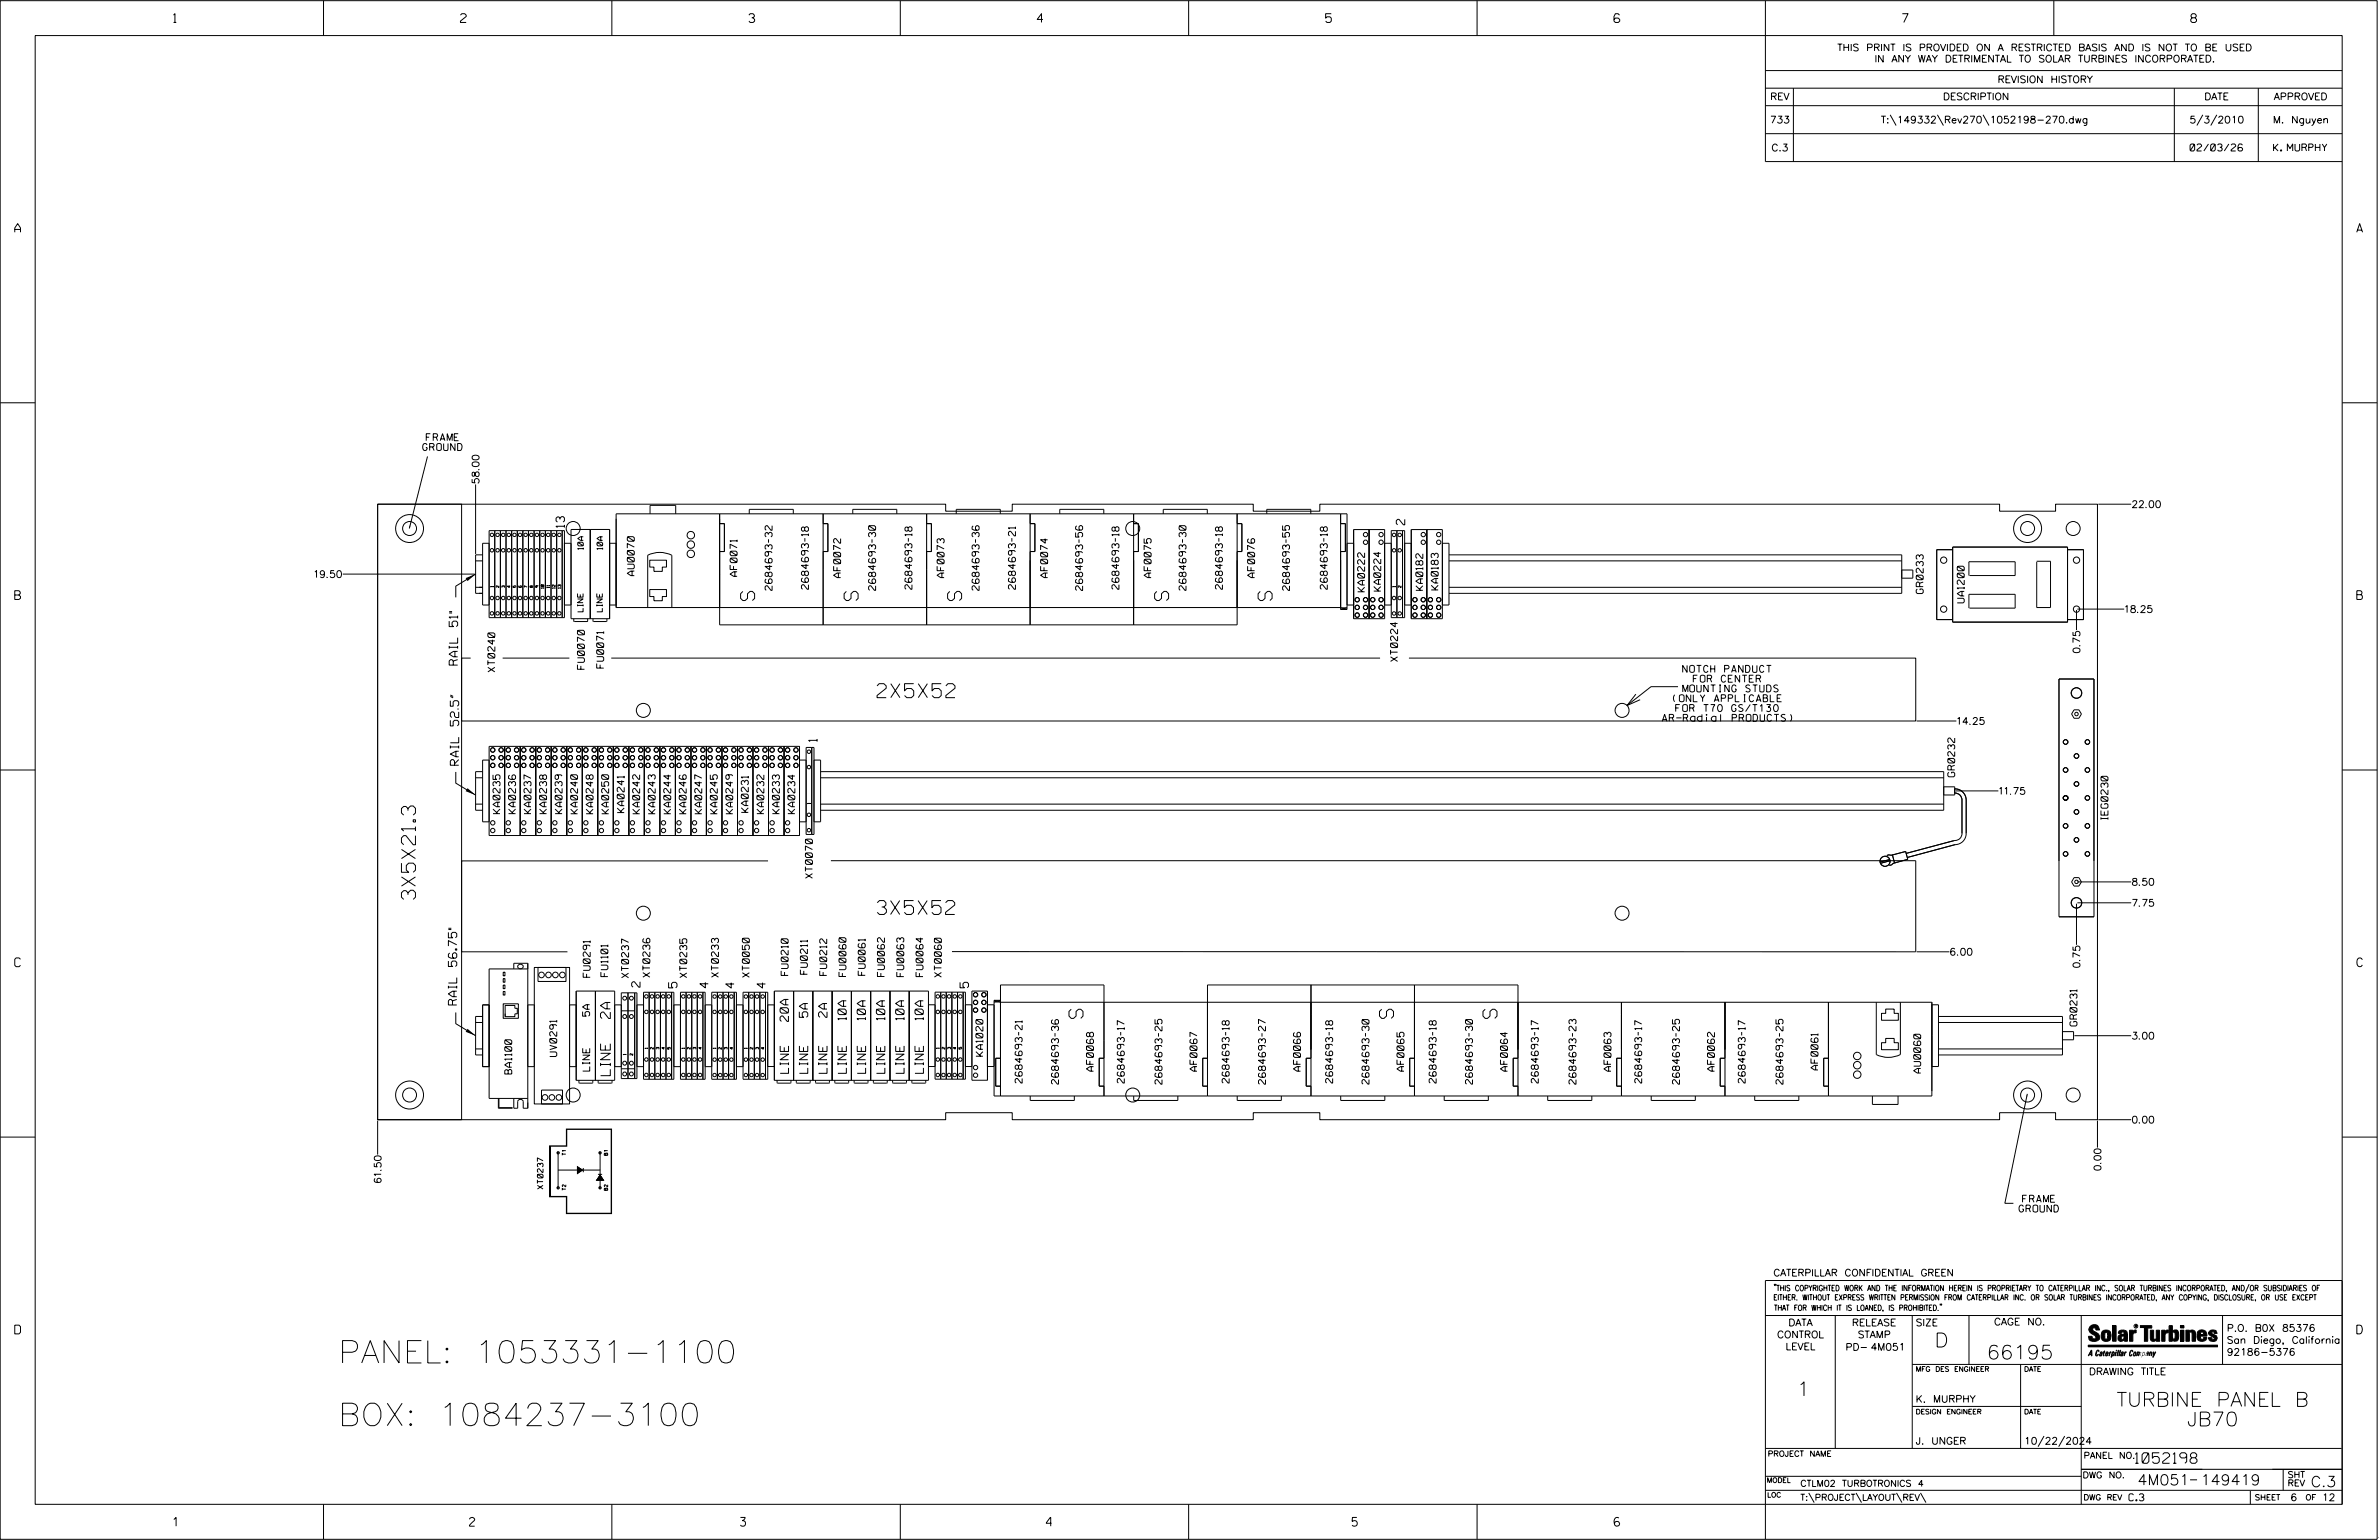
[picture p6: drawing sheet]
<svg xmlns="http://www.w3.org/2000/svg" width="864mm" height="559mm" viewBox="0 0 864 559" stroke-linecap="round" stroke-linejoin="round" font-family="sans-serif">
<defs><g id="words">
<g font-size="8.1">
<text x="122.8" y="494.6">PANEL: 1053331-1100</text>
<text x="122.8" y="517.3">BOX: 1084237-3100</text>
</g>
<g font-size="5.1">
<text x="273.9" y="217.9" transform="rotate(-90 273.9 217.9)">S</text>
<text x="311.5" y="217.9" transform="rotate(-90 311.5 217.9)">S</text>
<text x="349.1" y="217.9" transform="rotate(-90 349.1 217.9)">S</text>
<text x="424.2" y="217.9" transform="rotate(-90 424.2 217.9)">S</text>
<text x="461.8" y="217.9" transform="rotate(-90 461.8 217.9)">S</text>
<text x="318.4" y="253.2">2X5X52</text>
<text x="150.8" y="326.4" transform="rotate(-90 150.8 326.4)">3X5X21.3</text>
<text x="318.5" y="331.8">3X5X52</text>
<text x="388.1" y="366.2" transform="rotate(90 388.1 366.2)">S</text>
<text x="500.8" y="366.2" transform="rotate(90 500.8 366.2)">S</text>
<text x="538.3" y="366.2" transform="rotate(90 538.3 366.2)">S</text>
<text x="702.3" y="488.8">D</text>
<text x="721.2" y="493.2">66195</text>
<text x="652.2" y="506.5">1</text>
<text x="768.3" y="510.3">TURBINE PANEL B</text>
<text x="793.9" y="517.4">JB70</text>
</g>
<g font-size="3.8">
<text x="775.1" y="531">1052198</text>
<text x="775.9" y="538.9">4M051</text>
<text x="798.8" y="538.9">149419</text>
<text x="838.8" y="539.5">C.3</text>
</g>
<g font-size="3.6">
<text x="221.5" y="369.6" transform="rotate(-90 221.5 369.6)">2A</text>
<text x="221.6" y="390.3" transform="rotate(-90 221.6 390.3)">LINE</text>
</g>
<g font-size="3.2">
<text x="63" y="8.2">1</text>
<text x="167.2" y="8.2">2</text>
<text x="271.8" y="8.2">3</text>
<text x="376.5" y="8.2">4</text>
<text x="481.2" y="8.2">5</text>
<text x="690.6" y="8.2">7</text>
<text x="795.3" y="8.2">8</text>
<text x="5.4" y="84.3">A</text>
<text x="855.5" y="84.3">A</text>
<text x="5.4" y="217.5">B</text>
<text x="855.6" y="217.5">B</text>
<text x="5.4" y="350.8">C</text>
<text x="855.6" y="350.8">C</text>
<text x="5.4" y="484">D</text>
<text x="855.6" y="484">D</text>
<text x="62.8" y="553.8">1</text>
<text x="170.4" y="553.8">2</text>
<text x="268.8" y="553.8">3</text>
<text x="379.8" y="553.8">4</text>
<text x="490.8" y="553.8">5</text>
<text x="585.9" y="553.8">6</text>
</g>
<text font-size="3.1" x="166.5" y="277.7" transform="rotate(-90 166.5 277.7)">RAIL 52.5&quot;</text>
<g font-size="3">
<text x="204.9" y="191.4" transform="rotate(-90 204.9 191.4)">13</text>
<text x="509.9" y="190.4" transform="rotate(-90 509.9 190.4)">2</text>
<text x="166.1" y="241.3" transform="rotate(-90 166.1 241.3)">RAIL 51&quot;</text>
<text x="296.6" y="269.1" transform="rotate(-90 296.6 269.1)">1</text>
<text x="232.4" y="358.2" transform="rotate(-90 232.4 358.2)">2</text>
<text x="245.8" y="358.4" transform="rotate(-90 245.8 358.4)">5</text>
<text x="257.1" y="358.4" transform="rotate(-90 257.1 358.4)">4</text>
<text x="266.5" y="358.5" transform="rotate(-90 266.5 358.5)">4</text>
<text x="277.9" y="358.5" transform="rotate(-90 277.9 358.5)">4</text>
<text x="351.6" y="358.4" transform="rotate(-90 351.6 358.4)">5</text>
<text x="165.8" y="364.7" transform="rotate(-90 165.8 364.7)">RAIL 56.75&quot;</text>
<text x="286.2" y="370.6" transform="rotate(-90 286.2 370.6)">20A</text>
<text x="293.2" y="369.1" transform="rotate(-90 293.2 369.1)">5A</text>
<text x="300.2" y="369.1" transform="rotate(-90 300.2 369.1)">2A</text>
<text x="307.2" y="370.1" transform="rotate(-90 307.2 370.1)">10A</text>
<text x="314.2" y="370.1" transform="rotate(-90 314.2 370.1)">10A</text>
<text x="321.2" y="370.1" transform="rotate(-90 321.2 370.1)">10A</text>
<text x="328.2" y="370.1" transform="rotate(-90 328.2 370.1)">10A</text>
<text x="335.2" y="370.1" transform="rotate(-90 335.2 370.1)">10A</text>
<text x="286.2" y="389.5" transform="rotate(-90 286.2 389.5)">LINE</text>
<text x="293.2" y="389.5" transform="rotate(-90 293.2 389.5)">LINE</text>
<text x="300.2" y="389.5" transform="rotate(-90 300.2 389.5)">LINE</text>
<text x="307.2" y="389.5" transform="rotate(-90 307.2 389.5)">LINE</text>
<text x="314.2" y="389.5" transform="rotate(-90 314.2 389.5)">LINE</text>
<text x="321.2" y="389.5" transform="rotate(-90 321.2 389.5)">LINE</text>
<text x="328.2" y="389.5" transform="rotate(-90 328.2 389.5)">LINE</text>
<text x="335.2" y="389.5" transform="rotate(-90 335.2 389.5)">LINE</text>
</g>
<g font-size="2.5">
<text x="666.9" y="18.5">THIS PRINT IS PROVIDED ON A RESTRICTED BASIS AND IS NOT TO BE USED</text>
<text x="680.5" y="22.6">IN ANY WAY DETRIMENTAL TO SOLAR TURBINES INCORPORATED.</text>
<text x="725.1" y="30">REVISION HISTORY</text>
<text x="642.6" y="36.3">REV</text>
<text x="705.3" y="36.3">DESCRIPTION</text>
<text x="800.2" y="36.3">DATE</text>
<text x="825.4" y="36.3">APPROVED</text>
<text x="642.5" y="44.7">733</text>
<text x="682.8" y="44.7">T:\149332\Rev270\1052198-270.dwg</text>
<text x="794.8" y="44.7">5/3/2010</text>
<text x="825.1" y="44.7">M. Nguyen</text>
<text x="643" y="54.8">C.3</text>
<text x="795" y="54.8">02/03/26</text>
<text x="825.3" y="54.8">K. MURPHY</text>
<text x="154.7" y="159.9">FRAME</text>
<text x="153.4" y="163.5">GROUND</text>
<text x="173.9" y="175.3" transform="rotate(-90 173.9 175.3)">58.00</text>
<text x="774.1" y="184.2">22.00</text>
<text x="114.3" y="209.6">19.50</text>
<text x="230.3" y="208.9" transform="rotate(-90 230.3 208.9)">AU0070</text>
<text x="267.6" y="209.1" transform="rotate(-90 267.6 209.1)">AF0071</text>
<text x="305.1" y="209.6" transform="rotate(-90 305.1 209.6)">AF0072</text>
<text x="342.7" y="209.6" transform="rotate(-90 342.7 209.6)">AF0073</text>
<text x="380.3" y="209.6" transform="rotate(-90 380.3 209.6)">AF0074</text>
<text x="417.9" y="209.6" transform="rotate(-90 417.9 209.6)">AF0075</text>
<text x="455.4" y="209.6" transform="rotate(-90 455.4 209.6)">AF0076</text>
<text x="280.3" y="214.2" transform="rotate(-90 280.3 214.2)">2684693-32</text>
<text x="293.5" y="213.8" transform="rotate(-90 293.5 213.8)">2684693-18</text>
<text x="317.8" y="214.2" transform="rotate(-90 317.8 214.2)">2684693-30</text>
<text x="331" y="213.8" transform="rotate(-90 331 213.8)">2684693-18</text>
<text x="355.4" y="214.2" transform="rotate(-90 355.4 214.2)">2684693-36</text>
<text x="368.6" y="213.8" transform="rotate(-90 368.6 213.8)">2684693-21</text>
<text x="393" y="214.2" transform="rotate(-90 393 214.2)">2684693-56</text>
<text x="406.2" y="213.8" transform="rotate(-90 406.2 213.8)">2684693-18</text>
<text x="430.5" y="214.2" transform="rotate(-90 430.5 214.2)">2684693-30</text>
<text x="443.7" y="213.8" transform="rotate(-90 443.7 213.8)">2684693-18</text>
<text x="468.1" y="214.2" transform="rotate(-90 468.1 214.2)">2684693-55</text>
<text x="481.8" y="213.8" transform="rotate(-90 481.8 213.8)">2684693-18</text>
<text x="495.4" y="214.8" transform="rotate(-90 495.4 214.8)">KA0222</text>
<text x="501.2" y="214.5" transform="rotate(-90 501.2 214.5)">KA0224</text>
<text x="516.5" y="214.2" transform="rotate(-90 516.5 214.2)">KA0182</text>
<text x="522.1" y="214" transform="rotate(-90 522.1 214)">KA0183</text>
<text x="698.1" y="215.4" transform="rotate(-90 698.1 215.4)">GR0233</text>
<text x="713" y="218.8" transform="rotate(-90 713 218.8)">UA1200</text>
<text x="771.6" y="222.3">18.25</text>
<text x="507.3" y="240" transform="rotate(-90 507.3 240)">XT0224</text>
<text x="755.1" y="236.8" transform="rotate(-90 755.1 236.8)">0.75</text>
<text x="179.6" y="243.8" transform="rotate(-90 179.6 243.8)">XT0240</text>
<text x="212.2" y="242.9" transform="rotate(-90 212.2 242.9)">FU0070</text>
<text x="219.2" y="242.4" transform="rotate(-90 219.2 242.4)">FU0071</text>
<text x="610.8" y="244">NOTCH PANDUCT</text>
<text x="609.4" y="251.1">MOUNTING STUDS</text>
<text x="614.7" y="247.5">FOR CENTER</text>
<text x="607.1" y="254.6">(ONLY APPLICABLE</text>
<text x="603.4" y="261.7">AR-Radial PRODUCTS)</text>
<text x="607.1" y="258.2">FOR T70 GS/T130</text>
<text x="710.6" y="262.9">14.25</text>
<text x="709.6" y="281.9" transform="rotate(-90 709.6 281.9)">GR0232</text>
<text x="725.9" y="288.3">11.75</text>
<text x="181.5" y="295.2" transform="rotate(-90 181.5 295.2)">KA0235</text>
<text x="187.1" y="295.2" transform="rotate(-90 187.1 295.2)">KA0236</text>
<text x="192.8" y="295.2" transform="rotate(-90 192.8 295.2)">KA0237</text>
<text x="198.4" y="295.2" transform="rotate(-90 198.4 295.2)">KA0238</text>
<text x="204" y="295.2" transform="rotate(-90 204 295.2)">KA0239</text>
<text x="209.7" y="295.3" transform="rotate(-90 209.7 295.3)">KA0240</text>
<text x="215.3" y="295.3" transform="rotate(-90 215.3 295.3)">KA0248</text>
<text x="220.9" y="295.3" transform="rotate(-90 220.9 295.3)">KA0250</text>
<text x="226.6" y="294.8" transform="rotate(-90 226.6 294.8)">KA0241</text>
<text x="232.2" y="295.3" transform="rotate(-90 232.2 295.3)">KA0242</text>
<text x="237.8" y="295.3" transform="rotate(-90 237.8 295.3)">KA0243</text>
<text x="243.5" y="295.3" transform="rotate(-90 243.5 295.3)">KA0244</text>
<text x="249.1" y="295.3" transform="rotate(-90 249.1 295.3)">KA0246</text>
<text x="254.7" y="295.3" transform="rotate(-90 254.7 295.3)">KA0247</text>
<text x="260.4" y="295.3" transform="rotate(-90 260.4 295.3)">KA0245</text>
<text x="266" y="295.3" transform="rotate(-90 266 295.3)">KA0249</text>
<text x="271.6" y="294.8" transform="rotate(-90 271.6 294.8)">KA0231</text>
<text x="277.3" y="295.2" transform="rotate(-90 277.3 295.2)">KA0232</text>
<text x="282.9" y="295.2" transform="rotate(-90 282.9 295.2)">KA0233</text>
<text x="288.5" y="295.2" transform="rotate(-90 288.5 295.2)">KA0234</text>
<text x="765.2" y="297.4" transform="rotate(-90 765.2 297.4)">IEG0230</text>
<text x="294.9" y="318.7" transform="rotate(-90 294.9 318.7)">XT0070</text>
<text x="774.1" y="321.3">8.50</text>
<text x="774.1" y="328.9">7.75</text>
<text x="708.1" y="346.6">6.00</text>
<text x="286.1" y="353.9" transform="rotate(-90 286.1 353.9)">FU0210</text>
<text x="293.1" y="353.5" transform="rotate(-90 293.1 353.5)">FU0211</text>
<text x="300.1" y="354" transform="rotate(-90 300.1 354)">FU0212</text>
<text x="314.1" y="353.9" transform="rotate(-90 314.1 353.9)">FU0061</text>
<text x="755.1" y="351" transform="rotate(-90 755.1 351)">0.75</text>
<text x="214.2" y="354.6" transform="rotate(-90 214.2 354.6)">FU0291</text>
<text x="220.6" y="354.4" transform="rotate(-90 220.6 354.4)">FU1101</text>
<text x="228.2" y="354.8" transform="rotate(-90 228.2 354.8)">XT0237</text>
<text x="235.9" y="354.6" transform="rotate(-90 235.9 354.6)">XT0236</text>
<text x="249.3" y="354.7" transform="rotate(-90 249.3 354.7)">XT0235</text>
<text x="260.8" y="354.6" transform="rotate(-90 260.8 354.6)">XT0233</text>
<text x="272" y="354.6" transform="rotate(-90 272 354.6)">XT0050</text>
<text x="307.1" y="354.3" transform="rotate(-90 307.1 354.3)">FU0060</text>
<text x="321.1" y="354.3" transform="rotate(-90 321.1 354.3)">FU0062</text>
<text x="328.1" y="354.4" transform="rotate(-90 328.1 354.4)">FU0063</text>
<text x="335.1" y="354.4" transform="rotate(-90 335.1 354.4)">FU0064</text>
<text x="341.7" y="354.5" transform="rotate(-90 341.7 354.5)">XT0060</text>
<text x="214" y="368.7" transform="rotate(-90 214 368.7)">5A</text>
<text x="754" y="372.3" transform="rotate(-90 754 372.3)">GR0231</text>
<text x="774.1" y="377.1">3.00</text>
<text x="202.1" y="383.4" transform="rotate(-90 202.1 383.4)">UV0291</text>
<text x="356.8" y="383.3" transform="rotate(-90 356.8 383.3)">KA1020</text>
<text x="185.8" y="389.7" transform="rotate(-90 185.8 389.7)">BA1100</text>
<text x="214.1" y="388.7" transform="rotate(-90 214.1 388.7)">LINE</text>
<text x="396.9" y="388.7" transform="rotate(-90 396.9 388.7)">AF0068</text>
<text x="434.5" y="388.7" transform="rotate(-90 434.5 388.7)">AF0067</text>
<text x="472.1" y="388.7" transform="rotate(-90 472.1 388.7)">AF0066</text>
<text x="509.6" y="388.7" transform="rotate(-90 509.6 388.7)">AF0065</text>
<text x="547.2" y="388.7" transform="rotate(-90 547.2 388.7)">AF0064</text>
<text x="584.8" y="388.7" transform="rotate(-90 584.8 388.7)">AF0063</text>
<text x="622.4" y="388.7" transform="rotate(-90 622.4 388.7)">AF0062</text>
<text x="659.9" y="388.2" transform="rotate(-90 659.9 388.2)">AF0061</text>
<text x="697.2" y="389.4" transform="rotate(-90 697.2 389.4)">AU0060</text>
<text x="371.1" y="393" transform="rotate(-90 371.1 393)">2684693-21</text>
<text x="384.3" y="393.4" transform="rotate(-90 384.3 393.4)">2684693-36</text>
<text x="408.1" y="393" transform="rotate(-90 408.1 393)">2684693-17</text>
<text x="421.8" y="393.4" transform="rotate(-90 421.8 393.4)">2684693-25</text>
<text x="446.2" y="393" transform="rotate(-90 446.2 393)">2684693-18</text>
<text x="459.4" y="393.4" transform="rotate(-90 459.4 393.4)">2684693-27</text>
<text x="483.8" y="393" transform="rotate(-90 483.8 393)">2684693-18</text>
<text x="497" y="393.4" transform="rotate(-90 497 393.4)">2684693-30</text>
<text x="521.3" y="393" transform="rotate(-90 521.3 393)">2684693-18</text>
<text x="534.5" y="393.4" transform="rotate(-90 534.5 393.4)">2684693-30</text>
<text x="558.4" y="393" transform="rotate(-90 558.4 393)">2684693-17</text>
<text x="572.1" y="393.4" transform="rotate(-90 572.1 393.4)">2684693-23</text>
<text x="596" y="393" transform="rotate(-90 596 393)">2684693-17</text>
<text x="609.7" y="393.4" transform="rotate(-90 609.7 393.4)">2684693-25</text>
<text x="633.5" y="393" transform="rotate(-90 633.5 393)">2684693-17</text>
<text x="647.2" y="393.4" transform="rotate(-90 647.2 393.4)">2684693-25</text>
<text x="774.1" y="407.5">0.00</text>
<text x="762.7" y="424.6" transform="rotate(-90 762.7 424.6)">0.00</text>
<text x="138.4" y="429.1" transform="rotate(-90 138.4 429.1)">61.50</text>
<text x="734.2" y="436.3">FRAME</text>
<text x="732.9" y="439.8">GROUND</text>
<text x="643.8" y="463">CATERPILLAR CONFIDENTIAL GREEN</text>
<text x="645.1" y="485.5">CONTROL</text>
<text x="649.2" y="481.1">DATA</text>
<text x="672.3" y="481.1">RELEASE</text>
<text x="674.4" y="485.5">STAMP</text>
<text x="695.4" y="481.1">SIZE</text>
<text x="723.8" y="480.8">CAGE NO.</text>
<text x="808.4" y="483.1">P.O. B0X 85376</text>
<text x="648.2" y="489.8">LEVEL</text>
<text x="669.9" y="490">PD- 4M051</text>
<text x="808.4" y="487.5">San Diego, California</text>
<text x="808.4" y="491.8">92186-5376</text>
<text x="758.3" y="498.9">DRAWING TITLE</text>
<text x="695.4" y="508.9">K. MURPHY</text>
<text x="695.4" y="524.1">J. UNGER</text>
<text x="734.8" y="524.1">10/22/2024</text>
<text x="772.8" y="544.6">C.3</text>
<text x="831.4" y="544.6">6</text>
<text x="842.9" y="544.6">12</text>
</g>
<g font-size="2.3">
<text x="756.4" y="529.2">PANEL NO.</text>
<text x="653.5" y="539.4">CTLM02 TURBOTRONICS 4</text>
<text x="756" y="536.3">DWG NO.</text>
<text x="830.4" y="539.3">REV</text>
<text x="830.4" y="536.2">SHT</text>
<text x="653.5" y="544.5">T:\PROJECT\LAYOUT\REV\</text>
</g>
<g font-size="2">
<text x="211.8" y="199.4" transform="rotate(-90 211.8 199.4)">10A</text>
<text x="218.7" y="199.4" transform="rotate(-90 218.7 199.4)">10A</text>
<text x="211.7" y="222" transform="rotate(-90 211.7 222)">LINE</text>
<text x="218.7" y="222" transform="rotate(-90 218.7 222)">LINE</text>
<text x="197.1" y="431.4" transform="rotate(-90 197.1 431.4)">XT0237</text>
<text x="643.8" y="468.4">&quot;THIS COPYRIGHTED WORK AND THE INFORMATION HEREIN IS PROPRIETARY TO CATERPILLAR INC., SOLAR TURBINES INCORPORATED, AND/OR SUBSIDIARIES OF</text>
<text x="643.8" y="471.8">EITHER. WITHOUT EXPRESS WRITTEN PERMISSION FROM CATERPILLAR INC. OR SOLAR TURBINES INCORPORATED, ANY COPYING, DISCLOSURE, OR USE EXCEPT</text>
<text x="644" y="475.6">THAT FOR WHICH IT IS LOANED, IS PROHIBITED.&quot;</text>
<text x="641.7" y="528.5">PROJECT NAME</text>
<text x="756.3" y="544.3">DWG REV</text>
<text x="818.5" y="544.3">SHEET</text>
<text x="836.9" y="544.3">OF</text>
</g>
<g font-size="1.8">
<text x="695.4" y="497.6">MFG DES ENGINEER</text>
<text x="734.8" y="497.6">DATE</text>
<text x="695.4" y="513.1">DESIGN ENGINEER</text>
<text x="734.8" y="513.1">DATE</text>
<text x="641.3" y="538">MODEL</text>
<text x="641.5" y="543.3">LOC</text>
</g>
<g font-size="1.3">
<text x="205.4" y="419.2" transform="rotate(-90 205.4 419.2)">T1</text>
<text x="220.6" y="419.2" transform="rotate(-90 220.6 419.2)">B1</text>
<text x="205.4" y="431.9" transform="rotate(-90 205.4 431.9)">T2</text>
<text x="220.6" y="431.9" transform="rotate(-90 220.6 431.9)">B2</text>
</g>
<g font-size="1">
<text x="179.1" y="213" transform="rotate(-90 179.1 213)">1</text>
<text x="181.1" y="213.2" transform="rotate(-90 181.1 213.2)">2</text>
<text x="183.2" y="213.2" transform="rotate(-90 183.2 213.2)">3</text>
<text x="185.2" y="213.2" transform="rotate(-90 185.2 213.2)">4</text>
<text x="187.3" y="213.2" transform="rotate(-90 187.3 213.2)">5</text>
<text x="189.3" y="213.2" transform="rotate(-90 189.3 213.2)">6</text>
<text x="191.3" y="213.2" transform="rotate(-90 191.3 213.2)">7</text>
<text x="193.4" y="213.2" transform="rotate(-90 193.4 213.2)">8</text>
<text x="195.4" y="213.2" transform="rotate(-90 195.4 213.2)">9</text>
<text x="197.5" y="213.5" transform="rotate(-90 197.5 213.5)">10</text>
<text x="199.5" y="213.4" transform="rotate(-90 199.5 213.4)">11</text>
<text x="201.5" y="213.5" transform="rotate(-90 201.5 213.5)">12</text>
<text x="203.6" y="213.5" transform="rotate(-90 203.6 213.5)">13</text>
<text x="506.6" y="213" transform="rotate(-90 506.6 213)">1</text>
<text x="508.6" y="213.2" transform="rotate(-90 508.6 213.2)">2</text>
<text x="294.2" y="291.7" transform="rotate(-90 294.2 291.7)">1</text>
<text x="227.3" y="382.8" transform="rotate(-90 227.3 382.8)">1</text>
<text x="229.7" y="383" transform="rotate(-90 229.7 383)">2</text>
<text x="235.1" y="380.5" transform="rotate(-90 235.1 380.5)">1</text>
<text x="237.2" y="380.7" transform="rotate(-90 237.2 380.7)">2</text>
<text x="239.2" y="380.7" transform="rotate(-90 239.2 380.7)">3</text>
<text x="241.3" y="380.7" transform="rotate(-90 241.3 380.7)">4</text>
<text x="243.3" y="380.7" transform="rotate(-90 243.3 380.7)">5</text>
<text x="248.5" y="380.5" transform="rotate(-90 248.5 380.5)">1</text>
<text x="250.6" y="380.7" transform="rotate(-90 250.6 380.7)">2</text>
<text x="252.6" y="380.7" transform="rotate(-90 252.6 380.7)">3</text>
<text x="254.7" y="380.7" transform="rotate(-90 254.7 380.7)">4</text>
<text x="259.9" y="380.5" transform="rotate(-90 259.9 380.5)">1</text>
<text x="261.9" y="380.7" transform="rotate(-90 261.9 380.7)">2</text>
<text x="264" y="380.7" transform="rotate(-90 264 380.7)">3</text>
<text x="266" y="380.7" transform="rotate(-90 266 380.7)">4</text>
<text x="271.3" y="380.5" transform="rotate(-90 271.3 380.5)">1</text>
<text x="273.3" y="380.7" transform="rotate(-90 273.3 380.7)">2</text>
<text x="275.3" y="380.7" transform="rotate(-90 275.3 380.7)">3</text>
<text x="277.4" y="380.7" transform="rotate(-90 277.4 380.7)">4</text>
<text x="341" y="380.5" transform="rotate(-90 341 380.5)">1</text>
<text x="343" y="380.7" transform="rotate(-90 343 380.7)">2</text>
<text x="345" y="380.7" transform="rotate(-90 345 380.7)">3</text>
<text x="347.1" y="380.7" transform="rotate(-90 347.1 380.7)">4</text>
<text x="349.1" y="380.7" transform="rotate(-90 349.1 380.7)">5</text>
</g>
<text font-size=".9" x="775.1" y="481.7">R</text>
</g></defs>
<g fill="none" stroke="#000" stroke-width=".36">
<path d="M.1 .2h862.8v558.4h-862.8zM12.8 12.9h837.4v533h-837.4zM117.4 .2v12.7M222.1 .2v12.7M326.8 .2v12.7M431.5 .2v12.7M536.2 .2v12.7M587.9 5.5l-.5-.5h-1l-.5 1v1.7l.5 .4h1l.6-.4v-.6l-.6-.5h-1l-.5 .5M640.9 .2v58.4h209.3M745.6 .2v12.7M640.9 25.6h209.3M640.9 32h209.3"/>
<path d="M640.9 38.3h209.3M651 32v26.6M789.3 32v26.6M819.8 32v26.6M640.9 48.5h209.3M686.2 41.7l2.1 3.8M703.3 41.7l2.2 3.8M719.9 41.7l2.1 3.8M799.6 41.7l-2.1 3.8M804.7 41.7l-2.2 3.8M.1 146.2h12.7M850.2 146.2h12.7"/>
<path d="M155.2 165.6l-6.6 26.2M172.6 175.8v25.2M137.1 183h206.2v2.5h24.2v-2.5h87.4v2.5h24.2v-2.5h246.8v2.5h20.3v-2.5h15.2v223.3h-15.2v-2.5h-20.3v2.5h-246.8v-2.5h-24.2v2.5h-87.4v-2.5h-24.2v2.5h-206.2zM137.1 183h30.5v223.3h-30.5zM177.6 192.5h27.3v31.6h-27.3zM177.6 197.1h-2.4v22.4h2.4M179.6 192.5v31.6M181.6 192.5v31.6M183.7 192.5v31.6M185.7 192.5v31.6M187.8 192.5v31.6M189.8 192.5v31.6"/>
<path d="M191.8 192.5v31.6M193.9 192.5v31.6M195.9 192.5v31.6M198 192.5v31.6M200 192.5v31.6M202.1 192.5v31.6M204.1 192.5v31.6M204.9 197.1h2.4M207.3 192.1h14v32.4h-14zM214.3 192.1v32.4M221.3 197.1h2.4M236 186.4v-3h9.3v3"/>
<path d="M261.2 186.4v40.3h187.9v-40.3M261.2 190h1.8v10.1h-1.8M272 186.4v-1.6h16v1.6M298.8 190h1.7v10.1h-1.7M298.8 186.4v40.3M309.6 186.4v-1.6h15.9v1.6M336.4 190h1.7v10.1h-1.7M336.4 186.4v40.3M347.1 186.4v-1.6h16v1.6M373.9 190h1.8v10.1h-1.8M373.9 186.4v40.3M384.7 186.4v-1.6h16v1.6"/>
<path d="M411.5 186.4v40.3M411.5 190h1.7v10.1h-1.7M422.3 186.4v-1.6h16v1.6M449.1 190h1.7v10.1h-1.7M459.8 186.4v-1.6h16v1.6M486.7 190h1.7v10.1h-1.7M486.7 186.4v34.8M489 197.1h2.4M491.4 192.2h11.2v32.3h-11.2zM497 192.2v32.3M502.6 197.1h2.4M505 192.5h4.9v31.6h-4.9z"/>
<path d="M507.1 192.5v31.6M509.1 192.5v31.6M509.9 197.1h2.4M512.3 192.2h11.3v32.3h-11.3zM517.9 192.2v32.3M523.6 197.1h2.4v22.4h-2.4M708.8 199.5h-5.7v25.3h5.7M708.8 198.5h41.7v27.2h-41.7zM750.5 199.5h5.8v25.3h-5.8M761.7 183h11.9M124.4 208.3h47.9M172.6 208.3l-7.1 4.4v4"/>
<path d="M172.6 203.5h2.6M172.6 213.1h2.6M175.2 201.3h-2.6v14h2.6M204.9 219.5h2.4M221.3 219.5h2.4M235.9 203.3h6v2.5h-1.5v1.5h-3v-1.5h-1.5zM235.9 213.9h6v2.6h-1.5v1.5h-3v-1.5h-1.5zM489 219.5h2.4M502.6 219.5h2.4M509.9 219.5h2.4M526 201.3h164.4v14h-164.4M526 203.5h164.4"/>
<path d="M526 213.1h164.4M690.4 206.8h4v3h-4M714.7 208.8v-5h16.8v5h-16.6M739.4 203.7h5v16.8h-5v-16.7M170.9 238.8h-3.3v22.8h527.8v-22.8h-183.9M182.5 238.8h24.2M208.3 224.5l.2 1h4.6l.2-1M215.3 224.5l.2 1h4.6l.2-1M221.9 238.8h279.1M235.1 220.5v-19a9.9 9.9 0 0 1 8.8 0v19M486.7 221.2h2.3M486.7 220.5h-263v-34.1h265.3v34.8"/>
<path d="M489 221.2l-2.3-.6h2.3l-2.3 .6M714.7 220.7v-5h16.8v5h-16.6M753.8 221.3v7.3M754.1 221h17M593.8 251.9l-3.2 4.1 4.8-2.1M609.1 249.2h-9.8l-8.7 6.8M747.4 246.4h12.7v86.3h-12.7zM752.9 257.6h1.8l.9 1.5-.9 1.5h-1.8l-.9-1.5zM.1 279.4h12.7M175.2 280h-2.6v14h2.6M177.6 270.8h112.6v32.4h-112.6zM177.6 275.8h-2.4v22.4h2.4"/>
<path d="M183.2 270.8v32.4M188.8 270.8v32.4M194.5 270.8v32.4M200.1 270.8v32.4M205.7 270.8v32.4M211.4 270.8v32.4M217 270.8v32.4M222.6 270.8v32.4M228.3 270.8v32.4M233.9 270.8v32.4M239.5 270.8v32.4M245.2 270.8v32.4"/>
<path d="M250.8 270.8v32.4M256.4 270.8v32.4M262.1 270.8v32.4M267.7 270.8v32.4M273.3 270.8v32.4M279 270.8v32.4M284.6 270.8v32.4M290.2 275.8h2.4M292.6 271.2h2.9v31.6h-2.9zM294.7 271.2v31.6M295.5 275.8h2.4v22.4h-2.4M297.9 280h407.7v14h-407.7"/>
<path d="M695.7 261.6h14.5M850.2 279.4h12.7M165.5 280.1v4.1l7.1 4.3M172.6 282.2h2.6M172.6 291.8h2.6M290.2 298.2h2.4M297.9 282.2h407.7M297.9 291.8h407.7M705.6 285.5h4v3h-4M709.6 287.8a2.56 2.56 0 0 1 2.6 2.5v12.1a2.68 2.68 0 0 1-2.9 2.6l-17.4 4.7M709.6 286.2a4.1 4.1 0 0 1 4.1 4.1v12.1a4 4 0 0 1-4 4.1l-17.3 4.6M709.9 287h15.5"/>
<path d="M278.8 312.4h-111.2v33h38.4M301.6 312.3h393.8v33.1l-349.8-.1M686 311.9l-3.5 .9M686.1 312.3l-3.5 1M687 310.2l4.8-1.2 .7 2.8-4.8 1.3zM687.2 310.2l-2.3 .2M688 313.1l-2.1 .9M752.9 318.5h1.8l.9 1.5-.9 1.5h-1.8l-.9-1.5zM753.8 327.9v14.9M754.1 320h19.5M754.1 327.6h19.5M182.7 359.8h.6v1.3h-.6z"/>
<path d="M182.7 357.4h.6v1.3h-.6zM182.7 355.1h.6v1.3h-.6zM182.7 352.8h.6v1.3h-.6zM186.5 351.6v-2.1h5.1v52.6h-1.7v-2.4a1.03 1.03 0 0 0-1-.8 1.03 1.03 0 0 0-1 .8v2.4h-1.4v-3.5M191.6 351.6h-14v47h14M194 351h12.8v49.6h-12.8zM195.3 351h10.2v5.1h-10.2zM209.2 359.6h13.9v32.4h-13.9zM216.1 359.6v32.4M281.1 359.6h55.9v32.4h-55.9zM288.1 359.6v32.4M295.1 359.6v32.4"/>
<path d="M302.1 359.6v32.4M309.1 359.6v32.4M316.1 359.6v32.4M323.1 359.6v32.4M330.1 359.6v32.4M352.8 359.6h5.7v32.4h-5.7zM475.9 357.4v40.3M513.5 357.4v40.3M695.7 345.4h11.9M165.5 367.4v4l7.1 4.4M172.6 371h2.6M175.2 368.8h-2.6v14h2.6"/>
<path d="M177.6 364.6h-2.4v22.4h2.4M182.7 364.2h5.5v5.3h-5.5zM183.4 367.8v1.1h3.5v-1h.9v-2h-.9v-1.1h-3.5v4.1M191.6 364.6h2.4v22.4h-2.4M209.2 364.6h-2.4v22.4h2.4M223.1 364.6h2.4M225.5 360.3h5.7v31.1h-5.7zM225.5 366.8h4.9M228 360.3v31.1M230.4 360.3v31.1M231.2 364.6h2.4M233.6 360h11v31.6h-11z"/>
<path d="M235.7 360v31.6M237.7 360v31.6M239.7 360v31.6M241.8 360v31.6M243.8 360v31.6M244.6 364.6h2.4M247 360h9v31.6h-9zM249.1 360v31.6M251.1 360v31.6M253.1 360v31.6M255.2 360v31.6M256 364.6h2.4"/>
<path d="M258.4 360h8.9v31.6h-8.9zM260.4 360v31.6M262.5 360v31.6M264.5 360v31.6M266.5 360v31.6M267.3 364.6h2.4M269.7 360h9v31.6h-9zM271.8 360v31.6M273.8 360v31.6M275.8 360v31.6M277.9 360v31.6M278.7 364.6h2.4"/>
<path d="M337 364.6h2.4M339.4 360h11v31.6h-11zM341.5 360v31.6M343.5 360v31.6M345.5 360v31.6M347.6 360v31.6M349.6 360v31.6M350.4 364.6h2.4M358.5 364.6h2.4M360.9 363v34.7h340.4v-34h-338.1M360.9 363h2.3l-2.3 .6h2.3zM588.6 363.7v34"/>
<path d="M626.2 363.7v34M663.8 363.7v34M681.1 363.7v19a9.9 9.9 0 0 0 8.8 0v-19M684.5 376.8h3.1v1.6h1.5v2.5h-6.1v-2.5h1.5zM684.5 366.1h3.1v1.6h1.5v2.5h-6.1v-2.5h1.5zM701.3 364.6h2.4v22.4h-2.4M703.7 371h45M703.7 368.8h45v14h-45M748.7 374.3h4v3h-4M753 375.8h20.6M172.6 380.6h2.6M181.1 398.6v3.3h4.9v.2h-5.1v-3.5"/>
<path d="M196.6 395.5h7.6v5.1h-7.6zM210.1 392l.2 1h4.7l.2-1M217.1 392l.2 1h4.7l.2-1M223.1 387h2.4M225.5 387.8h4.9M231.2 387h2.4M244.6 387h2.4M256 387h2.4M267.3 387h2.4M278.7 387h2.4M282.1 392l.2 1h4.6l.2-1M289.1 392l.2 1h4.6l.2-1"/>
<path d="M296.1 392l.2 1h4.6l.2-1M303 392l.2 1h4.7l.2-1M310.1 392l.1 1h4.7l.2-1M317 392l.3 1h4.6l.2-1M324 392l.2 1h4.7l.2-1M331 392l.2 1h4.7l.2-1M337 387h2.4M350.4 387h2.4M358.5 387h2.4M363.2 384h-1.7v10.1h1.7M374 397.7v1.6h16v-1.6M400.8 397.7v-40.3h-37.6v40.3"/>
<path d="M400.8 384h-1.8v10.1h1.8M411.6 397.7v1.6h16v-1.6M438.3 384h-1.7v10.1h1.7M438.3 397.7v-40.3h112.7v40.3M449.1 397.7v1.6h16v-1.6M475.9 384h-1.7v10.1h1.7M486.7 397.7v1.6h16v-1.6M513.5 384h-1.8v10.1h1.8M524.3 397.7v1.6h16v-1.6M551 384h-1.7v10.1h1.7M561.8 397.7v1.6h16v-1.6M588.6 384h-1.7v10.1h1.7"/>
<path d="M599.4 397.7v1.6h16v-1.6M626.2 384h-1.7v10.1h1.7M637 397.7v1.6h16v-1.6M663.8 384h-1.8v10.1h1.8M679.7 397.7v3.1h9.3v-3.1M703.7 380.6h45M735.9 396.9l-8.1 39.7h3.1M.1 412.6h12.7M137.1 406.6v12.4M202.6 418.6v12.1M217.8 418.6v12.1M761.4 406.6v9.8"/>
<path d="M761.7 406.3h11.9M850.2 412.6h12.7M202.6 424.6h15.2M211.7 423.8v1.5M217.1 426.1h1.5M640.9 477.3h209.3M644.2 466.1l-.1 .4M644.7 466.1l-.2 .4M666.2 477.3v48.3M694.2 477.3v48.3M704.4 473.3l-.1 .4M704.8 473.3l-.1 .4"/>
<path d="M714.8 477.3v17.8M755.5 477.3v68.6M806.8 477.3v17.8M816.5 466l-1.4 3.1M850.2 464.6h-209.3v94M850.2 464.8v81.1M694.2 495.1h156M733.5 495.1v30.5M758.6 481.4a2.02 2.02 0 0 1 3.1-.1l.5 1.3h-1.3l-.2-.6-.4-.2-.6 .1-.1 .4 .4 .7a2.46 2.46 0 0 1 2.2 2.9 2.83 2.83 0 0 1-3.8 .3l-.3-1.3h1.3l.2 .7 .6 .3 .5-.2 .2-.5-.4-.6-1.9-1.2-.4-.9zM759.2 491.3h-.7l.7-1.2v1.9h.2l-.1-2.1-1.3 2.1 .5-.5h.7M761.3 490l.3-.2 .4 .3-.1 .3-.3-.4-.4 .3-.3 1.6h.4l.4-.5-.3 .6-.4 .1-.3-.4zM762.6 490.6l.5-.1-.1 1.4h-.9a.74 .74 0 0 1 .9-.8l-.3 .7-.5 .1 .2-.5 .6-.2v-.5l-.7 .2z"/>
<path d="M763 483.2a2.17 2.17 0 0 1 3.1 0l.3 1.4-.3 1.5a2.17 2.17 0 0 1-3.1 0l-.3-1.5zM763.6 490.5l.4-.4 .2 .6h-.3l-.3 .9 .2 .4-.3-.1zM764.1 483.7l.5-.4 .4 .3v2.2l-.4 .2-.5-.2zM764.6 491.1l.6 .2v-.7l-.4-.1-.4 .6-.1 .8h.6M764.6 491.1l-.1 .8h.4M764.6 482.6v.8M764.8 490.7l.4 .1v.3h-.6zM765 491.5l-.1 .4zM766 490.5l-.5 1.5zM766 490.8l.4-.3-.4 .4M766.9 481h1.3v5.7h-1.3zM767 490.8l.5 .1-.3 .8-.4 .2z"/>
<path d="M767.3 490.5h-.5l-.5 2M767.3 490.5a.8 .8 0 0 1 .2 1 .8 .8 0 0 1-.9 .4l-.1 .6M767.3 490.5l-.1 .2M768.1 490.5l-.4 1.5zM768.2 489.9h.3l-.1 .2h-.2zM769 489.9l-.5 2.1zM769.7 489.9l-.6 2.1zM770.1 491.4l.5-.3-.5 .8zM770.4 491.9h.1M770.6 491.1l.1-.4-.7 .2 .1-.3 .6-.1 .2 .3-.5 1.1M770.6 491.1a.74 .74 0 0 0-.8 .8h.6M771 484.8h-.7l-.3 .6 .4 .7 .5-.3 .1-2.4h-.8l-.1 .4h-1.2a1.71 1.71 0 0 1 1.8-1.3 1.71 1.71 0 0 1 1.6 1.4v2.8h-1.1l-.1-.6"/>
<path d="M771 484.2l-1.5 .1a1.41 1.41 0 0 0 0 2.4l.5 .1 1.1-.7M771.2 486.1h-.1M771.4 490.5l.1 .3 .4-.3-.9 1.5zM771.5 490.8h.1M773 482.7h1.2v.5l.5-.5 .7-.1v1h-.6l-.5 .4-.1 2.7h-1.2zM773.3 490.3l.6-.4 .4 .2-.1 .4-.3-.4a1.28 1.28 0 0 0-.5 1.8l.6-.4-.1 .4-.8 .1zM774.7 490.8l.5-.3a.88 .88 0 0 1 .2 .9 .88 .88 0 0 1-.7 .7l-.2-.2zM774.8 490.9h.5l-.3 1h-.3l-.2-.2zM775.2 490.5l-.1 .2M776.8 481h4.3v.9h-1.5v4.8h-1.3M776.8 490.6l-.8 .2v-.3l-.4 1.5 .8-1.3v1.3l.3-1.2M779.3 491.1h.4"/>
<path d="M779.6 490.5h.3l-.3 1.4M779.6 490.7h.2l-.1 .4M779.7 491.1l-.1 .4M779.7 491.1l-.4 .2M780.1 492l.4-1.5 .1 .3 .3-.3 .3 .2-.3 1.3v-1.3l-.7 1.3M780.6 482.7h1.2v2.7l.1 .4 .4 .3 .4-.7v-2.7h1.2l.1 4h-1.3v-.5l-1.1 .6-.7-.3-.3-.7zM781.6 492.5l1-2-.8 1.3-.2-1.3-.2 2M784.7 482.7h1.2v.5l.5-.5 .7-.1v1h-.5l-.6 .4-.1 2.7h-1.2zM787.4 481h1.2v2a1.4 1.4 0 0 1 2.2 .2l.1 1.4-.4 1.9-1.5 .1-.4-.5v-1l.5 .9 .5-.3v-2.1l-.5-.4-.5 .7v2.8h-1.2zM791.5 482.7h1.3v4h-1.3zM791.5 481h1.3v.9h-1.3zM793.5 482.7h1.3v.4l.7-.5 1.1 .2 .4 .6v3.3h-1.2l-.3-3.4-.7 .2v3.2h-1.3z"/>
<path d="M794.8 483.1h.1M797.7 483.2a1.92 1.92 0 0 1 2.4-.5 1.92 1.92 0 0 1 1 2.1h-2.3v.8l.6 .5 .5-.3v-.5h1.2a1.83 1.83 0 0 1-2.1 1.4 1.83 1.83 0 0 1-1.5-2.1zM798.8 484.2v.6M799.1 483.4h.6l.2 .8h-1.1zM804.6 482.9a1.84 1.84 0 0 0-2.9 .8 3.3 3.3 0 0 0 2.2 1.9l-.5 .5-.4-.3-.1-.4h-1.2l.1 .6a1.92 1.92 0 0 0 2.9 .4M804.9 483.8h-1.2l-.2-.6-.5 .1-.1 .3 .1 .3 1.8 .9M805.1 488.1h-47.1v.6h47.1M694.2 510.3h61.3M640.9 525.6h209.2M640.9 535.7h114.6M742 521.1l-2.2 3.8M749.5 521.1l-2.2 3.8"/>
<path d="M755.5 533.2h94.7M795 537h2.6M828.8 533.2v7.6M117.4 545.9v12.7M222.1 545.9v12.7M326.8 545.9v12.7M431.5 545.9v12.7M536.2 545.9v12.7M640.9 540.8h209.3M656.6 541.7l2 3.5M673.8 541.7l1.9 3.5M688.4 541.7l2 3.5"/>
<path d="M697.2 541.7l1.9 3.5M816.9 541v4.9M863.5 558h.1"/>
<circle cx="148.7" cy="191.8" r="5.1"/>
<circle cx="148.7" cy="191.8" r="2.54"/>
<circle cx="178.6" cy="194.1" r=".62"/>
<circle cx="178.6" cy="199.7" r=".64"/>
<circle cx="180.6" cy="194.1" r=".62"/>
<circle cx="180.6" cy="199.7" r=".64"/>
<circle cx="182.7" cy="194.1" r=".62"/>
<circle cx="182.7" cy="199.7" r=".64"/>
<circle cx="184.7" cy="194.1" r=".62"/>
<circle cx="184.7" cy="199.7" r=".64"/>
<circle cx="186.8" cy="194.1" r=".62"/>
<circle cx="186.8" cy="199.7" r=".64"/>
<circle cx="188.8" cy="194.1" r=".62"/>
<circle cx="188.8" cy="199.7" r=".64"/>
<circle cx="190.8" cy="194.1" r=".62"/>
<circle cx="190.8" cy="199.7" r=".64"/>
<circle cx="192.9" cy="194.1" r=".62"/>
<circle cx="192.9" cy="199.7" r=".64"/>
<circle cx="194.9" cy="194.1" r=".62"/>
<circle cx="194.9" cy="199.7" r=".64"/>
<circle cx="197" cy="194.1" r=".62"/>
<circle cx="197" cy="199.7" r=".64"/>
<circle cx="199" cy="194.1" r=".62"/>
<circle cx="199" cy="199.7" r=".64"/>
<circle cx="201" cy="194.1" r=".62"/>
<circle cx="201" cy="199.7" r=".63"/>
<circle cx="203.1" cy="194.1" r=".62"/>
<circle cx="203.1" cy="199.7" r=".64"/>
<circle cx="208.1" cy="191.8" r="2.54"/>
<circle cx="250.8" cy="197.6" r="1.36"/>
<circle cx="250.8" cy="194.2" r="1.36"/>
<circle cx="411.2" cy="191.8" r="2.54"/>
<circle cx="495.7" cy="194" r=".8"/>
<circle cx="495.7" cy="196.8" r=".8"/>
<circle cx="501.3" cy="196.8" r=".79"/>
<circle cx="501.3" cy="194" r=".79"/>
<circle cx="506.1" cy="199.7" r=".62"/>
<circle cx="506.1" cy="194.1" r=".64"/>
<circle cx="508.1" cy="199.7" r=".62"/>
<circle cx="508.1" cy="194.1" r=".64"/>
<circle cx="516.7" cy="196.8" r=".79"/>
<circle cx="516.7" cy="194" r=".79"/>
<circle cx="522.3" cy="196.8" r=".8"/>
<circle cx="522.3" cy="194" r=".8"/>
<circle cx="736" cy="191.8" r="2.54"/>
<circle cx="736" cy="191.8" r="5.1"/>
<circle cx="752.6" cy="191.8" r="2.54"/>
<circle cx="178.6" cy="217" r=".63"/>
<circle cx="180.6" cy="217" r=".63"/>
<circle cx="182.7" cy="217" r=".63"/>
<circle cx="184.7" cy="217" r=".63"/>
<circle cx="186.8" cy="217" r=".63"/>
<circle cx="188.8" cy="217" r=".63"/>
<circle cx="190.8" cy="217" r=".63"/>
<circle cx="192.9" cy="217" r=".63"/>
<circle cx="194.9" cy="217" r=".63"/>
<circle cx="197" cy="217" r=".63"/>
<circle cx="199" cy="217" r=".63"/>
<circle cx="201" cy="217" r=".63"/>
<circle cx="203.1" cy="217" r=".63"/>
<circle cx="250.8" cy="201" r="1.36"/>
<circle cx="492.7" cy="217.6" r=".8"/>
<circle cx="495.7" cy="217.6" r=".8"/>
<circle cx="498.3" cy="217.6" r=".79"/>
<circle cx="501.3" cy="217.6" r=".79"/>
<circle cx="506.1" cy="217" r=".64"/>
<circle cx="508.1" cy="217" r=".64"/>
<circle cx="513.6" cy="217.6" r=".79"/>
<circle cx="516.7" cy="217.6" r=".79"/>
<circle cx="519.2" cy="217.6" r=".8"/>
<circle cx="522.3" cy="217.6" r=".8"/>
<circle cx="705.6" cy="203.3" r="1.14"/>
<circle cx="753.8" cy="203.3" r="1.15"/>
<circle cx="178.6" cy="222.6" r=".64"/>
<circle cx="180.6" cy="222.6" r=".64"/>
<circle cx="182.7" cy="222.6" r=".64"/>
<circle cx="184.7" cy="222.6" r=".64"/>
<circle cx="186.8" cy="222.6" r=".64"/>
<circle cx="188.8" cy="222.6" r=".64"/>
<circle cx="190.8" cy="222.6" r=".64"/>
<circle cx="192.9" cy="222.6" r=".64"/>
<circle cx="194.9" cy="222.6" r=".64"/>
<circle cx="197" cy="222.6" r=".64"/>
<circle cx="199" cy="222.6" r=".64"/>
<circle cx="201" cy="222.6" r=".63"/>
<circle cx="203.1" cy="222.6" r=".64"/>
<circle cx="492.7" cy="220.4" r=".8"/>
<circle cx="492.7" cy="223.2" r=".8"/>
<circle cx="495.7" cy="220.4" r=".8"/>
<circle cx="495.7" cy="223.2" r=".8"/>
<circle cx="498.3" cy="220.4" r=".79"/>
<circle cx="498.3" cy="223.2" r=".8"/>
<circle cx="501.3" cy="220.4" r=".79"/>
<circle cx="501.4" cy="223.2" r=".8"/>
<circle cx="506.1" cy="222.6" r=".63"/>
<circle cx="508.1" cy="222.6" r=".63"/>
<circle cx="513.6" cy="220.4" r=".79"/>
<circle cx="513.6" cy="223.2" r=".8"/>
<circle cx="516.7" cy="220.4" r=".79"/>
<circle cx="516.7" cy="223.2" r=".8"/>
<circle cx="519.2" cy="220.4" r=".8"/>
<circle cx="519.2" cy="223.2" r=".8"/>
<circle cx="522.3" cy="220.4" r=".8"/>
<circle cx="522.3" cy="223.2" r=".8"/>
<circle cx="705.6" cy="221" r="1.14"/>
<circle cx="753.8" cy="221" r="1.15"/>
<circle cx="233.5" cy="257.8" r="2.54"/>
<circle cx="588.8" cy="257.8" r="2.54"/>
<circle cx="753.8" cy="251.5" r="1.91"/>
<circle cx="753.8" cy="259.1" r=".63"/>
<circle cx="178.9" cy="272.1" r=".8"/>
<circle cx="178.9" cy="277.7" r=".8"/>
<circle cx="178.9" cy="274.9" r=".8"/>
<circle cx="181.9" cy="272.1" r=".8"/>
<circle cx="181.9" cy="274.9" r=".8"/>
<circle cx="181.9" cy="277.7" r=".8"/>
<circle cx="184.5" cy="272.1" r=".81"/>
<circle cx="184.5" cy="277.7" r=".8"/>
<circle cx="184.5" cy="274.9" r=".8"/>
<circle cx="187.5" cy="272.1" r=".81"/>
<circle cx="187.5" cy="277.7" r=".8"/>
<circle cx="187.5" cy="274.9" r=".8"/>
<circle cx="190.1" cy="272.1" r=".8"/>
<circle cx="190.1" cy="274.9" r=".79"/>
<circle cx="190.1" cy="277.7" r=".79"/>
<circle cx="193.2" cy="272.1" r=".8"/>
<circle cx="193.2" cy="274.9" r=".79"/>
<circle cx="193.2" cy="277.7" r=".79"/>
<circle cx="195.8" cy="272.1" r=".8"/>
<circle cx="195.8" cy="277.7" r=".8"/>
<circle cx="195.8" cy="274.9" r=".8"/>
<circle cx="198.8" cy="272.1" r=".8"/>
<circle cx="198.8" cy="274.9" r=".8"/>
<circle cx="198.8" cy="277.7" r=".8"/>
<circle cx="201.4" cy="272.1" r=".8"/>
<circle cx="201.4" cy="274.9" r=".8"/>
<circle cx="201.4" cy="277.7" r=".8"/>
<circle cx="204.4" cy="272.1" r=".8"/>
<circle cx="204.5" cy="277.7" r=".8"/>
<circle cx="204.5" cy="274.9" r=".8"/>
<circle cx="207" cy="272.1" r=".8"/>
<circle cx="207" cy="274.9" r=".79"/>
<circle cx="207" cy="277.7" r=".79"/>
<circle cx="210.1" cy="272.1" r=".8"/>
<circle cx="210.1" cy="277.7" r=".79"/>
<circle cx="210.1" cy="274.9" r=".79"/>
<circle cx="212.7" cy="272.1" r=".8"/>
<circle cx="212.7" cy="274.9" r=".8"/>
<circle cx="212.7" cy="277.7" r=".8"/>
<circle cx="215.7" cy="272.1" r=".8"/>
<circle cx="215.7" cy="274.9" r=".79"/>
<circle cx="215.7" cy="277.7" r=".79"/>
<circle cx="218.3" cy="272.1" r=".8"/>
<circle cx="218.3" cy="274.9" r=".8"/>
<circle cx="218.3" cy="277.7" r=".8"/>
<circle cx="221.3" cy="272.1" r=".8"/>
<circle cx="221.3" cy="274.9" r=".8"/>
<circle cx="221.3" cy="277.7" r=".8"/>
<circle cx="223.9" cy="272.1" r=".8"/>
<circle cx="223.9" cy="274.9" r=".79"/>
<circle cx="223.9" cy="277.7" r=".79"/>
<circle cx="227" cy="272.1" r=".81"/>
<circle cx="227" cy="274.9" r=".81"/>
<circle cx="227" cy="277.7" r=".81"/>
<circle cx="229.6" cy="272.1" r=".8"/>
<circle cx="229.6" cy="274.9" r=".79"/>
<circle cx="229.6" cy="277.7" r=".79"/>
<circle cx="232.6" cy="272.1" r=".8"/>
<circle cx="232.6" cy="274.9" r=".79"/>
<circle cx="232.6" cy="277.7" r=".79"/>
<circle cx="235.2" cy="272.1" r=".8"/>
<circle cx="235.2" cy="274.9" r=".8"/>
<circle cx="235.2" cy="277.7" r=".8"/>
<circle cx="238.2" cy="272.1" r=".8"/>
<circle cx="238.2" cy="277.7" r=".8"/>
<circle cx="238.2" cy="274.9" r=".8"/>
<circle cx="240.8" cy="272.1" r=".81"/>
<circle cx="240.9" cy="277.7" r=".8"/>
<circle cx="240.9" cy="274.9" r=".8"/>
<circle cx="243.9" cy="272.1" r=".81"/>
<circle cx="243.9" cy="274.9" r=".8"/>
<circle cx="243.9" cy="277.7" r=".8"/>
<circle cx="246.5" cy="272.1" r=".8"/>
<circle cx="246.5" cy="274.9" r=".79"/>
<circle cx="246.5" cy="277.7" r=".79"/>
<circle cx="249.5" cy="272.1" r=".8"/>
<circle cx="249.5" cy="274.9" r=".79"/>
<circle cx="249.5" cy="277.7" r=".79"/>
<circle cx="252.1" cy="272.1" r=".8"/>
<circle cx="252.1" cy="274.9" r=".8"/>
<circle cx="252.1" cy="277.7" r=".8"/>
<circle cx="255.1" cy="272.1" r=".8"/>
<circle cx="255.1" cy="274.9" r=".8"/>
<circle cx="255.1" cy="277.7" r=".8"/>
<circle cx="257.7" cy="272.1" r=".8"/>
<circle cx="257.8" cy="274.9" r=".8"/>
<circle cx="257.8" cy="277.7" r=".8"/>
<circle cx="260.8" cy="272.1" r=".8"/>
<circle cx="260.8" cy="277.7" r=".8"/>
<circle cx="260.8" cy="274.9" r=".8"/>
<circle cx="263.4" cy="272.1" r=".8"/>
<circle cx="263.4" cy="277.7" r=".79"/>
<circle cx="263.4" cy="274.9" r=".79"/>
<circle cx="266.4" cy="272.1" r=".8"/>
<circle cx="266.4" cy="274.9" r=".79"/>
<circle cx="266.4" cy="277.7" r=".79"/>
<circle cx="269" cy="272.1" r=".8"/>
<circle cx="269" cy="274.9" r=".79"/>
<circle cx="269" cy="277.7" r=".79"/>
<circle cx="272" cy="272.1" r=".8"/>
<circle cx="272" cy="274.9" r=".79"/>
<circle cx="272" cy="277.7" r=".79"/>
<circle cx="274.6" cy="272.1" r=".8"/>
<circle cx="274.7" cy="277.7" r=".8"/>
<circle cx="274.7" cy="274.9" r=".8"/>
<circle cx="277.7" cy="272.1" r=".8"/>
<circle cx="277.7" cy="277.7" r=".8"/>
<circle cx="277.7" cy="274.9" r=".8"/>
<circle cx="280.3" cy="272.1" r=".81"/>
<circle cx="280.3" cy="274.9" r=".81"/>
<circle cx="280.3" cy="277.7" r=".81"/>
<circle cx="283.3" cy="272.1" r=".81"/>
<circle cx="283.3" cy="274.9" r=".81"/>
<circle cx="283.3" cy="277.7" r=".81"/>
<circle cx="285.9" cy="272.1" r=".8"/>
<circle cx="285.9" cy="277.7" r=".79"/>
<circle cx="285.9" cy="274.9" r=".79"/>
<circle cx="288.9" cy="272.1" r=".8"/>
<circle cx="288.9" cy="277.7" r=".79"/>
<circle cx="288.9" cy="274.9" r=".79"/>
<circle cx="293.7" cy="272.8" r=".63"/>
<circle cx="293.7" cy="278.3" r=".64"/>
<circle cx="749.8" cy="279.4" r=".85"/>
<circle cx="749.8" cy="269.2" r=".84"/>
<circle cx="753.8" cy="274.3" r=".84"/>
<circle cx="757.7" cy="279.4" r=".84"/>
<circle cx="757.7" cy="269.2" r=".84"/>
<circle cx="178.9" cy="298.6" r=".8"/>
<circle cx="184.5" cy="298.6" r=".8"/>
<circle cx="190.1" cy="298.6" r=".79"/>
<circle cx="195.8" cy="298.6" r=".8"/>
<circle cx="201.4" cy="298.6" r=".8"/>
<circle cx="207" cy="298.6" r=".79"/>
<circle cx="212.7" cy="298.6" r=".8"/>
<circle cx="218.3" cy="298.6" r=".8"/>
<circle cx="223.9" cy="298.6" r=".79"/>
<circle cx="229.6" cy="298.6" r=".79"/>
<circle cx="235.2" cy="298.6" r=".8"/>
<circle cx="240.9" cy="298.6" r=".8"/>
<circle cx="246.5" cy="298.6" r=".79"/>
<circle cx="252.1" cy="298.6" r=".8"/>
<circle cx="257.8" cy="298.6" r=".8"/>
<circle cx="263.4" cy="298.6" r=".79"/>
<circle cx="269" cy="298.6" r=".79"/>
<circle cx="274.7" cy="298.6" r=".8"/>
<circle cx="280.3" cy="298.6" r=".81"/>
<circle cx="285.9" cy="298.6" r=".79"/>
<circle cx="293.7" cy="295.7" r=".64"/>
<circle cx="749.8" cy="299.7" r=".84"/>
<circle cx="749.8" cy="289.5" r=".84"/>
<circle cx="753.8" cy="294.6" r=".84"/>
<circle cx="753.8" cy="284.5" r=".84"/>
<circle cx="757.7" cy="299.7" r=".84"/>
<circle cx="757.7" cy="289.5" r=".83"/>
<circle cx="178.9" cy="301.4" r=".8"/>
<circle cx="184.5" cy="301.4" r=".8"/>
<circle cx="190.1" cy="301.4" r=".79"/>
<circle cx="195.8" cy="301.4" r=".8"/>
<circle cx="201.4" cy="301.4" r=".8"/>
<circle cx="207" cy="301.4" r=".79"/>
<circle cx="212.7" cy="301.4" r=".8"/>
<circle cx="218.3" cy="301.4" r=".8"/>
<circle cx="223.9" cy="301.4" r=".79"/>
<circle cx="229.6" cy="301.4" r=".79"/>
<circle cx="235.2" cy="301.4" r=".8"/>
<circle cx="240.9" cy="301.4" r=".8"/>
<circle cx="246.5" cy="301.4" r=".79"/>
<circle cx="252.1" cy="301.4" r=".8"/>
<circle cx="257.8" cy="301.4" r=".8"/>
<circle cx="263.4" cy="301.4" r=".79"/>
<circle cx="269" cy="301.4" r=".79"/>
<circle cx="274.7" cy="301.4" r=".8"/>
<circle cx="280.3" cy="301.4" r=".81"/>
<circle cx="285.9" cy="301.4" r=".79"/>
<circle cx="293.7" cy="301.2" r=".64"/>
<circle cx="684.3" cy="312.5" r="1.82"/>
<circle cx="749.8" cy="309.8" r=".84"/>
<circle cx="753.8" cy="320" r=".63"/>
<circle cx="753.8" cy="304.8" r=".84"/>
<circle cx="757.7" cy="309.8" r=".84"/>
<circle cx="233.5" cy="331.4" r="2.54"/>
<circle cx="588.8" cy="331.4" r="2.54"/>
<circle cx="753.8" cy="327.6" r="1.9"/>
<circle cx="189" cy="350.8" r=".94"/>
<circle cx="196.6" cy="353.8" r="1.02"/>
<circle cx="199.1" cy="353.8" r="1.02"/>
<circle cx="201.6" cy="353.8" r="1.02"/>
<circle cx="204.2" cy="353.8" r="1.02"/>
<circle cx="226.8" cy="362.2" r=".71"/>
<circle cx="226.8" cy="368.8" r=".72"/>
<circle cx="229.2" cy="362.2" r=".71"/>
<circle cx="229.2" cy="368.8" r=".72"/>
<circle cx="234.6" cy="367.2" r=".64"/>
<circle cx="234.6" cy="361.6" r=".64"/>
<circle cx="236.7" cy="367.2" r=".64"/>
<circle cx="236.7" cy="361.6" r=".64"/>
<circle cx="238.7" cy="361.6" r=".64"/>
<circle cx="238.7" cy="367.2" r=".64"/>
<circle cx="240.7" cy="361.6" r=".64"/>
<circle cx="240.7" cy="367.2" r=".64"/>
<circle cx="242.8" cy="361.6" r=".64"/>
<circle cx="242.8" cy="367.2" r=".64"/>
<circle cx="248" cy="367.2" r=".64"/>
<circle cx="248" cy="361.6" r=".64"/>
<circle cx="250.1" cy="367.2" r=".64"/>
<circle cx="250.1" cy="361.6" r=".64"/>
<circle cx="252.1" cy="367.2" r=".64"/>
<circle cx="252.1" cy="361.6" r=".64"/>
<circle cx="254.1" cy="367.2" r=".64"/>
<circle cx="254.1" cy="361.6" r=".64"/>
<circle cx="259.4" cy="361.6" r=".64"/>
<circle cx="259.4" cy="367.2" r=".64"/>
<circle cx="261.4" cy="361.6" r=".63"/>
<circle cx="261.4" cy="367.2" r=".63"/>
<circle cx="263.5" cy="367.2" r=".64"/>
<circle cx="263.5" cy="361.6" r=".64"/>
<circle cx="265.5" cy="367.2" r=".64"/>
<circle cx="265.5" cy="361.6" r=".64"/>
<circle cx="270.8" cy="367.2" r=".64"/>
<circle cx="270.8" cy="361.6" r=".64"/>
<circle cx="272.8" cy="361.6" r=".63"/>
<circle cx="272.8" cy="367.2" r=".63"/>
<circle cx="274.8" cy="361.6" r=".64"/>
<circle cx="274.8" cy="367.2" r=".64"/>
<circle cx="276.9" cy="367.2" r=".64"/>
<circle cx="276.9" cy="361.6" r=".64"/>
<circle cx="340.4" cy="367.2" r=".63"/>
<circle cx="340.4" cy="361.6" r=".63"/>
<circle cx="342.5" cy="361.6" r=".64"/>
<circle cx="342.5" cy="367.2" r=".64"/>
<circle cx="344.5" cy="361.6" r=".64"/>
<circle cx="344.5" cy="367.2" r=".64"/>
<circle cx="346.6" cy="367.2" r=".64"/>
<circle cx="346.6" cy="361.6" r=".64"/>
<circle cx="348.6" cy="367.2" r=".64"/>
<circle cx="348.6" cy="361.6" r=".64"/>
<circle cx="354.1" cy="366.5" r=".8"/>
<circle cx="354.1" cy="360.9" r=".8"/>
<circle cx="354.1" cy="363.7" r=".8"/>
<circle cx="357.2" cy="366.5" r=".8"/>
<circle cx="357.2" cy="360.9" r=".8"/>
<circle cx="357.2" cy="363.7" r=".8"/>
<circle cx="148.7" cy="397.3" r="5.1"/>
<circle cx="148.7" cy="397.3" r="2.54"/>
<circle cx="197.8" cy="398.2" r="1.02"/>
<circle cx="200.3" cy="398.2" r="1.02"/>
<circle cx="202.9" cy="398.2" r="1.02"/>
<circle cx="208.1" cy="397.3" r="2.54"/>
<circle cx="226.8" cy="389.7" r=".72"/>
<circle cx="226.8" cy="385.8" r=".72"/>
<circle cx="229.2" cy="389.7" r=".72"/>
<circle cx="229.2" cy="385.8" r=".72"/>
<circle cx="234.6" cy="384.5" r=".64"/>
<circle cx="234.6" cy="390.1" r=".64"/>
<circle cx="236.7" cy="384.5" r=".64"/>
<circle cx="236.7" cy="390.1" r=".64"/>
<circle cx="238.7" cy="384.5" r=".64"/>
<circle cx="238.7" cy="390.1" r=".64"/>
<circle cx="240.7" cy="390.1" r=".64"/>
<circle cx="240.7" cy="384.5" r=".64"/>
<circle cx="242.8" cy="384.5" r=".64"/>
<circle cx="242.8" cy="390.1" r=".64"/>
<circle cx="248" cy="384.5" r=".64"/>
<circle cx="248" cy="390.1" r=".64"/>
<circle cx="250.1" cy="384.5" r=".64"/>
<circle cx="250.1" cy="390.1" r=".64"/>
<circle cx="252.1" cy="384.5" r=".64"/>
<circle cx="252.1" cy="390.1" r=".64"/>
<circle cx="254.1" cy="384.5" r=".64"/>
<circle cx="254.1" cy="390.1" r=".64"/>
<circle cx="259.4" cy="390.1" r=".63"/>
<circle cx="259.4" cy="384.5" r=".64"/>
<circle cx="261.4" cy="390.1" r=".62"/>
<circle cx="261.4" cy="384.5" r=".63"/>
<circle cx="263.4" cy="390.1" r=".63"/>
<circle cx="263.5" cy="384.5" r=".64"/>
<circle cx="265.5" cy="390.1" r=".63"/>
<circle cx="265.5" cy="384.5" r=".64"/>
<circle cx="270.8" cy="390.1" r=".63"/>
<circle cx="270.8" cy="384.5" r=".64"/>
<circle cx="272.8" cy="390.1" r=".62"/>
<circle cx="272.8" cy="384.5" r=".63"/>
<circle cx="274.8" cy="390.1" r=".63"/>
<circle cx="274.8" cy="384.5" r=".64"/>
<circle cx="276.9" cy="390.1" r=".63"/>
<circle cx="276.9" cy="384.5" r=".64"/>
<circle cx="340.4" cy="390.1" r=".63"/>
<circle cx="340.4" cy="384.5" r=".63"/>
<circle cx="342.5" cy="390.1" r=".64"/>
<circle cx="342.5" cy="384.5" r=".64"/>
<circle cx="344.5" cy="390.1" r=".64"/>
<circle cx="344.5" cy="384.5" r=".64"/>
<circle cx="346.6" cy="390.1" r=".64"/>
<circle cx="346.6" cy="384.5" r=".64"/>
<circle cx="348.6" cy="384.5" r=".64"/>
<circle cx="348.6" cy="390.1" r=".64"/>
<circle cx="354.1" cy="387.4" r=".8"/>
<circle cx="354.1" cy="390.2" r=".8"/>
<circle cx="411.2" cy="397.3" r="2.54"/>
<circle cx="674.2" cy="389.9" r="1.35"/>
<circle cx="674.2" cy="383.2" r="1.35"/>
<circle cx="674.2" cy="386.5" r="1.35"/>
<circle cx="736" cy="397.3" r="2.54"/>
<circle cx="736" cy="397.3" r="5.1"/>
<circle cx="752.6" cy="397.3" r="2.54"/>
<circle cx="775.4" cy="481.2" r=".69"/>
</g>
<g fill="#000">
<path d="M148.7 190.7l.3 .2-.4 .9zM169.1 209.8l3.5-1.5-2.9 2.6zM169.7 286l2.9 2.5-3.5-1.4zM169.7 373.3l2.9 2.5-3.5-1.4zM735.9 396.9v1h-.3zM199.3 415.9h.5v18.3h-.5zM209.4 423.1l2.3 1.5-2.3 1.5zM217.8 426.1l1.6 2.3h-3.1zM768.1 490.5l-.4 1.5zM768.2 489.9h.3l-.1 .2h-.2zM769 489.9l-.5 2.1zM769.7 489.9l-.6 2.1z"/>
<path d="M791.5 481h1.3v.9h-1.3zM791.5 482.7h1.3v4h-1.3zM758 488.1h47.1v.6h-47.1z"/>
<path d="M205.4 409.5h16.8v31h-16.8v-6.1h-6.1v-18.8l.5 .5v17.9h6.1v6.1h15.8v-30.1h-15.8v6.1h-6.1l-.5-.5h6.1z" fill-rule="evenodd"/>
<path d="M202.2 417.9l.4-.2v1.2l-.6-.4z" fill-rule="evenodd"/>
<path d="M202.6 417.7a.62 .62 0 0 1 .6 .6 .62 .62 0 0 1-.6 .6z" fill-rule="evenodd"/>
<path d="M217.4 417.9l.4-.2v1.2l-.5-.4z" fill-rule="evenodd"/>
<path d="M217.8 417.7a.62 .62 0 0 1 .6 .6 .62 .62 0 0 1-.6 .6z" fill-rule="evenodd"/>
<path d="M202.2 430.6l.4-.2v1.2l-.6-.4z" fill-rule="evenodd"/>
<path d="M202.6 430.4a.62 .62 0 0 1 .6 .6 .62 .62 0 0 1-.6 .6z" fill-rule="evenodd"/>
<path d="M217.4 430.6l.4-.2v1.2l-.5-.4z" fill-rule="evenodd"/>
<path d="M217.8 430.4a.62 .62 0 0 1 .6 .6 .62 .62 0 0 1-.6 .6z" fill-rule="evenodd"/>
<path d="M759.2 489.9l-1.2 2.1 .5-.5h.7v.5h.2zM759.2 490.1v1.2h-.7z" fill-rule="evenodd"/>
<path d="M758.6 481.4a2.02 2.02 0 0 1 3.1-.1l.5 1.3h-1.3l-.2-.6-.4-.2-.6 .1-.1 .4 .4 .7a2.46 2.46 0 0 1 2.2 2.9 2.83 2.83 0 0 1-3.8 .3l-.3-1.3h1.3l.2 .7 .6 .3 .5-.2 .2-.5-.4-.6-1.9-1.2-.4-.9z" fill-rule="evenodd"/>
<path d="M761.3 490l.3-.2 .4 .3-.1 .3-.3-.4-.4 .3-.3 1.6h.4l.4-.5-.3 .6-.4 .1-.3-.4z" fill-rule="evenodd"/>
<path d="M762.6 490.6l.5-.1-.1 1.4h-.9a.74 .74 0 0 1 .9-.8l-.6 .3-.2 .5 .5-.1 .3-.6v-.5l-.7 .2z" fill-rule="evenodd"/>
<path d="M763.6 490.5l.4-.4 .2 .6h-.3l-.3 .9 .2 .4-.3-.1z" fill-rule="evenodd"/>
<path d="M764.8 490.5l.5 .3-.1 .5h-.6l.6-.2v-.3l-.4-.1-.3 1.2h.4l.3-.4-.6 .6-.3-.2v-.4z" fill-rule="evenodd"/>
<path d="M763 483.2a2.17 2.17 0 0 1 3.1 0l.3 1.4-.3 1.5a2.17 2.17 0 0 1-3.1 0l-.3-1.5zM764.1 483.7v2.1l.5 .2 .4-.2v-2.2l-.4-.3z" fill-rule="evenodd"/>
<path d="M766 490.5v.3l.4-.1-.4 .2-.5 1.1z" fill-rule="evenodd"/>
<path d="M766.8 490.5l-.5 2 .3-.6a.71 .71 0 0 0 .9-.5 .71 .71 0 0 0-.4-.9zM767 490.8l.5 .1-.3 .8-.4 .2z" fill-rule="evenodd"/>
<path d="M766.9 481h1.3v5.7h-1.3z" fill-rule="evenodd"/>
<path d="M770.1 490.6l.6-.1 .2 .3-.4 1.2-.5 .1-.2-.5 .3-.5h.5l-.7 .5v.3l.4-.1 .4-.9-.5-.2-.2 .2z" fill-rule="evenodd"/>
<path d="M769.4 482.8l-.5 1h1.2l.1-.4h.8v.8l-1.5 .1a1.41 1.41 0 0 0 0 2.4l.5 .1 1.1-.7 .1 .6h1.1v-2.8a1.79 1.79 0 0 0-2.4-1.2zM770.3 484.8h.7l-.1 1-.5 .3-.4-.7z" fill-rule="evenodd"/>
<path d="M771.4 490.5l.1 .3 .4-.3-.9 1.5z" fill-rule="evenodd"/>
<path d="M773 482.7h1.2v.5l.5-.5 .7-.1v1h-.6l-.5 .4-.1 2.7h-1.2z" fill-rule="evenodd"/>
<path d="M773.3 490.3l.6-.4 .4 .2-.1 .4-.3-.4a1.28 1.28 0 0 0-.5 1.8l.6-.4-.3 .5h-.6z" fill-rule="evenodd"/>
<path d="M774.7 490.8l-.2 1.1h.7a.96 .96 0 0 0 0-1.4zM774.8 490.9h.5l-.1 .6-.5 .4-.2-.2z" fill-rule="evenodd"/>
<path d="M776 490.5v.3l.4-.3 .2 .3 .7-.2-.3 1.4v-1.3l-.6 1.3v-1.3l-.8 1.3z" fill-rule="evenodd"/>
<path d="M776.8 481h4.3v.9h-1.5v4.8h-1.3v-4.8h-1.5z" fill-rule="evenodd"/>
<path d="M777.9 490.5l-.5 2 .3-.6a.71 .71 0 0 0 .9-.5 .71 .71 0 0 0-.4-.9zM778.1 490.8l.3-.1 .1 .4-.5 .8-.2-.5z" fill-rule="evenodd"/>
<path d="M779.3 490.6l.6-.1-.3 1.5-.7-.1a.67 .67 0 0 1 .8-.8l-.6 .3-.1 .5 .4-.1 .4-.9-.4-.2-.3 .2z" fill-rule="evenodd"/>
<path d="M780.5 490.5l.1 .3 .3-.3 .3 .2-.3 1.3v-1.3l-.8 1.3z" fill-rule="evenodd"/>
<path d="M780.6 482.7h1.2v2.7l.1 .4 .4 .3 .4-.7v-2.7h1.2l.1 4h-1.3v-.5l-1.1 .6-.7-.3-.3-.7z" fill-rule="evenodd"/>
<path d="M781.6 490.5l.2 1.3 .8-1.3-1.2 2z" fill-rule="evenodd"/>
<path d="M784.7 482.7h1.2v.5l.5-.5 .7-.1v1h-.5l-.6 .4-.1 2.7h-1.2z" fill-rule="evenodd"/>
<path d="M787.4 481h1.2v2a1.4 1.4 0 0 1 2.2 .2l.1 1.4-.4 1.9-1.5 .1-.4-.5v-1l.5 .9 .5-.3v-2.1l-.5-.4-.5 .7v2.8h-1.2z" fill-rule="evenodd"/>
<path d="M793.5 482.7h1.3v.4a1.29 1.29 0 0 1 2.2 .3v3.3h-1.2l-.3-3.4-.7 .2v3.2h-1.3z" fill-rule="evenodd"/>
<path d="M797.7 483.2a1.92 1.92 0 0 1 2.4-.5 1.92 1.92 0 0 1 1 2.1h-2.3v.8l.6 .5 .5-.3v-.5h1.2a1.83 1.83 0 0 1-2.1 1.4 1.83 1.83 0 0 1-1.5-2.1zM799.1 483.4l-.3 .8h1.1l-.2-.8z" fill-rule="evenodd"/>
<path d="M801.9 483.2a1.94 1.94 0 0 1 3 .1v.5h-1.2l-.2-.6-.5 .1-.1 .3 .1 .3 1.8 .9a1.2 1.2 0 0 1 .1 1.3 1.2 1.2 0 0 1-1.2 .7l-1.6-.4-.4-1h1.2l.1 .4 .4 .3 .5-.5a3.3 3.3 0 0 1-2.2-1.9z" fill-rule="evenodd"/>
<circle cx="761.4" cy="492" r=".07"/>
<circle cx="762.2" cy="485.1" r=".07"/>
<circle cx="769.3" cy="492" r=".07"/>
<circle cx="773.1" cy="486.7" r=".07"/>
<circle cx="791.5" cy="486.7" r=".07"/>
<circle cx="791.5" cy="481" r=".07"/>
<circle cx="794.8" cy="486.7" r=".07"/>
</g>
<use href="#words"/>
</svg>
